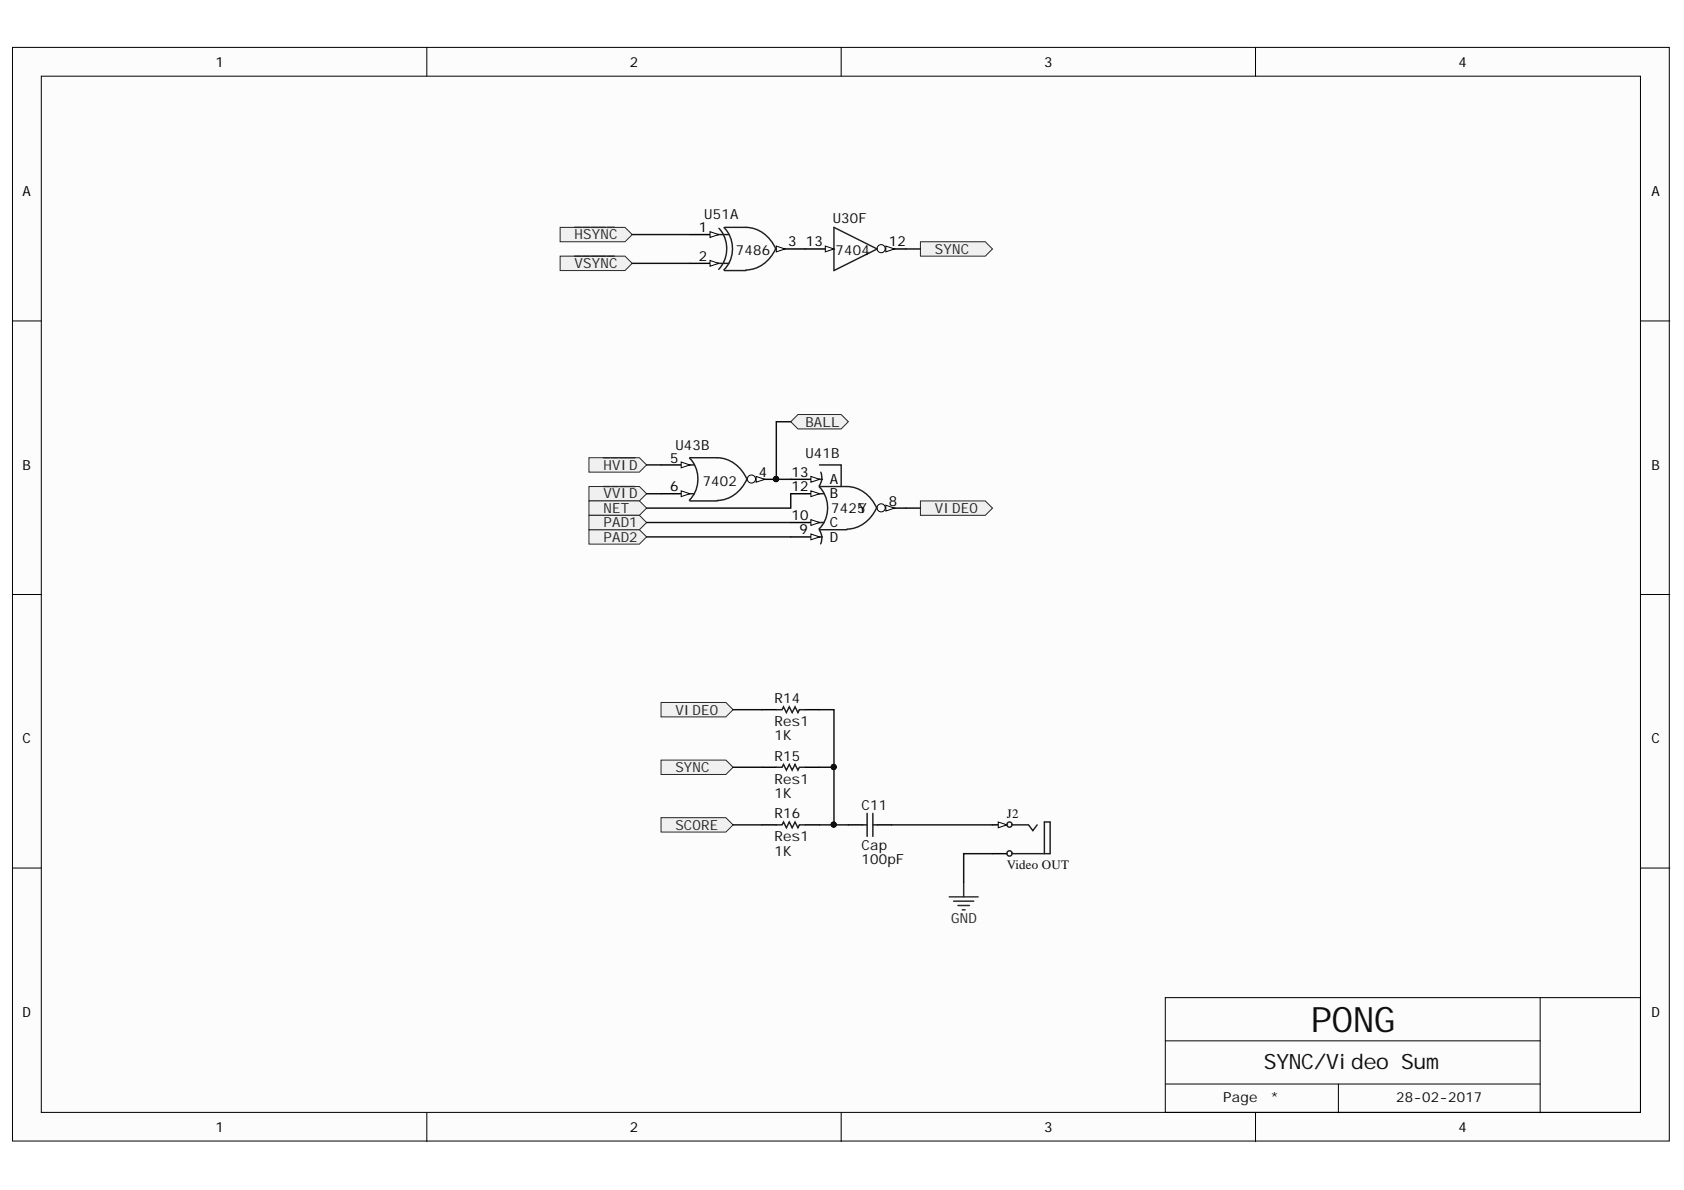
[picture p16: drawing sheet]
<svg xmlns="http://www.w3.org/2000/svg" width="297mm" height="210mm" viewBox="0 0 297 210" stroke-linecap="round" stroke-linejoin="round" font-family="sans-serif">
<defs><g id="words">
<text font-size="6.2" fill="#0e0e0e" x="231.2" y="182">PONG</text>
<text font-size="3.7" fill="#0e0e0e" x="222.9" y="188.5">SYNC/Video Sum</text>
<g font-size="2.5">
<text x="38" y="11.8">1</text>
<text x="111.1" y="11.8">2</text>
<text x="184.2" y="11.8">3</text>
<text x="257.3" y="11.8">4</text>
<text x="4" y="34.6">A</text>
<text x="291.3" y="34.6">A</text>
<text x="123.3" y="40.9">1</text>
<text x="123.3" y="46">2</text>
<text x="139" y="43.5">3</text>
<text x="142.1" y="43.5">13</text>
<text x="156.8" y="43.5">12</text>
<text x="4" y="82.9">B</text>
<text x="118.2" y="81.6">5</text>
<text x="291.3" y="82.9">B</text>
<text x="118.2" y="86.7">6</text>
<text x="133.8" y="84.1">4</text>
<text x="139.6" y="84.1">13</text>
<text x="139.6" y="86.7">12</text>
<text x="146.4" y="85.4">A</text>
<text x="146.4" y="87.9">B</text>
<text x="156.8" y="89.2">8</text>
<text x="139.6" y="91.7">10</text>
<text x="141" y="94.3">9</text>
<text x="146.4" y="93">C</text>
<text x="146.4" y="95.5">D</text>
<text x="151.4" y="90.5">Y</text>
<text x="4" y="131.1">C</text>
<text x="291.3" y="131.1">C</text>
<text x="4" y="179.4">D</text>
<text x="291.3" y="179.4">D</text>
<text x="38" y="199.7">1</text>
<text x="111.1" y="199.7">2</text>
<text x="184.2" y="199.7">3</text>
<text x="257.3" y="199.7">4</text>
</g>
<g font-size="2.5" fill="#0e0e0e">
<text x="124.2" y="38.6">U51A</text>
<text x="146.9" y="39.4">U30F</text>
<text x="129.8" y="45">7486</text>
<text x="147.4" y="45">7404</text>
<text x="119.1" y="79.3">U43B</text>
<text x="142.1" y="80.8">U41B</text>
<text x="123.9" y="85.6">7402</text>
<text x="146.6" y="90.5">7425</text>
<text x="136.6" y="124">R14</text>
<text x="136.6" y="130.6">1K</text>
<text x="136.6" y="128.1">Res1</text>
<text x="136.6" y="134.2">R15</text>
<text x="136.6" y="140.8">1K</text>
<text x="136.6" y="138.2">Res1</text>
<text x="152" y="142.8">C11</text>
<text x="136.6" y="144.3">R16</text>
<text x="136.6" y="148.4">Res1</text>
<text x="152" y="149.9">Cap</text>
<text x="136.6" y="150.9">1K</text>
<text x="152" y="152.4">100pF</text>
<text x="215.7" y="194.4">Page</text>
<text x="224.1" y="194.4">*</text>
<text x="246.3" y="194.4">28-02-2017</text>
</g>
<g font-size="2.5" fill="#262626">
<text x="101.4" y="42.2">HSYNC</text>
<text x="101.4" y="47.3">VSYNC</text>
<text x="164.9" y="44.7">SYNC</text>
<text x="142.1" y="75.2">BALL</text>
<text x="106.4" y="82.9">HVID</text>
<text x="106.4" y="87.9">VVID</text>
<text x="106.4" y="95.5">PAD2</text>
<text x="106.4" y="90.5">NET</text>
<text x="106.4" y="93">PAD1</text>
<text x="164.9" y="90.5">VIDEO</text>
<text x="119.1" y="126">VIDEO</text>
<text x="119.1" y="136.2">SYNC</text>
<text x="119.1" y="146.3">SCORE</text>
<text x="167.8" y="162.8">GND</text>
</g>
<g font-size="2.3" fill="#0e0e0e">
<text x="177.6" y="144.2">J2</text>
<text x="177.6" y="153.4">Video OUT</text>
</g>
</g></defs>
<g fill="#fcfcfc" stroke="#000" stroke-width=".18">
<path d="M2.2 8.4h292.2v192.9h-292.2z"/>
<path d="M7.3 13.4h282.1v182.8h-282.1z"/>
</g>
<g fill="none" stroke="#000" stroke-width=".18">
<path d="M75.3 8.4v5M148.4 8.4v5M221.5 8.4v5M2.2 56.6h5.1M289.5 56.6h5M2.2 104.9h5.1M289.5 104.9h5M2.2 153.1h5.1M289.5 153.1h5M205.5 176h83.9v20.2h-83.9zM271.7 176v20.3M75.3 196.3v5.1"/>
<path d="M148.4 196.3v5.1M205.6 183.6h66.1M205.6 191.2h66.1M221.5 196.3v5.1M236.1 191.2v5.1"/>
</g>
<path d="M98.8 40.1h11.4l1.3 1.3-1.3 1.2h-11.4z" fill-rule="evenodd" fill="#f0f0f0" stroke="#262626" stroke-width=".18"/>
<path d="M101.3 40.1h1.2M102.8 40.1h1.2M104.2 40.1h1.3M105.6 40.1h1.2M107.1 40.1h1.3" fill="none" stroke="#262626" stroke-width=".25"/>
<path d="M98.8 45.2h11.4l1.3 1.3-1.3 1.2h-11.4z" fill-rule="evenodd" fill="#f0f0f0" stroke="#262626" stroke-width=".18"/>
<path d="M101.3 45.2h1.2M102.8 45.2h1.2M104.2 45.2h1.3M105.6 45.2h1.2M107.1 45.2h1.3" fill="none" stroke="#262626" stroke-width=".25"/>
<g fill="#f0f0f0" stroke="#262626" stroke-width=".18">
<path d="M162.4 42.6h11.4l1.3 1.3-1.3 1.3h-11.4z" fill-rule="evenodd"/>
<path d="M103.9 80.7h8.9l1.3 1.3-1.3 1.3h-8.9z" fill-rule="evenodd"/>
</g>
<path d="M106.4 80.7h1.2M107.9 80.7h1.1M109.3 80.7h1.3M110.7 80.7h1.3" fill="none" stroke="#262626" stroke-width=".25"/>
<path d="M103.9 85.8h8.9l1.3 1.3-1.3 1.3h-8.9z" fill-rule="evenodd" fill="#f0f0f0" stroke="#262626" stroke-width=".18"/>
<path d="M106.4 85.8h1.2M107.9 85.8h1.1M109.3 85.8h1.3M110.7 85.8h1.3" fill="none" stroke="#262626" stroke-width=".25"/>
<g fill="#f0f0f0" stroke="#262626" stroke-width=".18">
<path d="M103.9 93.4h8.9l1.3 1.3-1.3 1.3h-8.9z" fill-rule="evenodd"/>
<path d="M103.9 88.4h8.9l1.3 1.2-1.3 1.3h-8.9z" fill-rule="evenodd"/>
<path d="M103.9 90.9h8.9l1.3 1.3-1.3 1.2h-8.9z" fill-rule="evenodd"/>
<path d="M162.4 88.4h11.4l1.3 1.2-1.3 1.3h-11.4z" fill-rule="evenodd"/>
<path d="M116.6 123.9h11.4l1.3 1.3-1.3 1.3h-11.4z" fill-rule="evenodd"/>
<path d="M116.6 134.1h11.4l1.3 1.2-1.3 1.3h-11.4z" fill-rule="evenodd"/>
<path d="M116.6 144.2h11.4l1.3 1.3-1.3 1.3h-11.4z" fill-rule="evenodd"/>
</g>
<path d="M121.7 41.4h5.1" fill="none" stroke="#000" stroke-width=".25"/>
<path d="M125.2 40.9l1.6 .5-1.6 .5z" fill="#fcfcfc"/>
<path d="M125.2 40.9l1.6 .5-1.6 .5z" fill="none" stroke="#000" stroke-width=".18"/>
<path d="M121.7 46.5h5.1" fill="none" stroke="#000" stroke-width=".25"/>
<path d="M125.2 45.9l1.6 .6-1.6 .5z" fill="#fcfcfc"/>
<path d="M125.2 45.9l1.6 .6-1.6 .5z" fill="none" stroke="#000" stroke-width=".18"/>
<path d="M136.9 43.9h5.1" fill="none" stroke="#000" stroke-width=".25"/>
<path d="M136.9 43.4l1.6 .5-1.6 .5z" fill="#fcfcfc"/>
<path d="M136.9 43.4l1.6 .5-1.6 .5z" fill="none" stroke="#000" stroke-width=".18"/>
<path d="M126.8 41.4h1.7M126.8 46.5h1.7M126.8 40.3a5.4 5.4 0 0 1 0 7.2M127.7 40.2a5.3 5.3 0 0 1 0 7.4M127.8 40.1h3.8a6 6 0 0 1 5.3 3.9M127.8 47.7h3.8M136.8 43.9a6 6 0 0 1-5.2 3.7" fill="none" stroke="#1c1c1c" stroke-width=".25"/>
<path d="M139.5 84.5h5.1" fill="none" stroke="#000" stroke-width=".25"/>
<path d="M143 84l1.6 .5-1.6 .6z" fill="#fcfcfc"/>
<path d="M143 84l1.6 .5-1.6 .6z" fill="none" stroke="#000" stroke-width=".18"/>
<path d="M139.5 87.1h5.1" fill="none" stroke="#000" stroke-width=".25"/>
<path d="M143 86.6l1.6 .5-1.6 .5z" fill="#fcfcfc"/>
<path d="M143 86.6l1.6 .5-1.6 .5z" fill="none" stroke="#000" stroke-width=".18"/>
<path d="M139.5 92.2h5.1" fill="none" stroke="#000" stroke-width=".25"/>
<path d="M143 91.7l1.6 .5-1.6 .5z" fill="#fcfcfc"/>
<path d="M143 91.7l1.6 .5-1.6 .5z" fill="none" stroke="#000" stroke-width=".18"/>
<path d="M139.5 94.7h5.1" fill="none" stroke="#000" stroke-width=".25"/>
<path d="M143 94.2l1.6 .5-1.6 .5z" fill="#fcfcfc"/>
<path d="M143 94.2l1.6 .5-1.6 .5z" fill="none" stroke="#000" stroke-width=".18"/>
<path d="M154.7 89.6h5.1" fill="none" stroke="#000" stroke-width=".25"/>
<circle cx="155.4" cy="89.6" r=".72" fill="#fcfcfc" stroke="#000" stroke-width=".18"/>
<path d="M156.3 89.1l1.5 .5-1.5 .5z" fill="#fcfcfc"/>
<path d="M156.3 89.1l1.5 .5-1.5 .5z" fill="none" stroke="#000" stroke-width=".18"/>
<path d="M144.5 85.9a5.3 5.3 0 0 1 0 7.4M144.5 93.5a2.47 2.47 0 0 1 .3 2.4M144.6 85.8h4.8a6 6 0 0 1 5.3 3.9M144.6 82h3.8v3.8M144.6 87.1h.7M144.6 92.2h.7M144.6 93.4h4.8M144.6 84.5h.5M144.6 94.7h.5M144.8 83.3a2.49 2.49 0 0 1-.3 2.4M154.6 89.6a6 6 0 0 1-5.2 3.7" fill="none" stroke="#1c1c1c" stroke-width=".25"/>
<path d="M154.7 43.9h5.1" fill="none" stroke="#000" stroke-width=".25"/>
<circle cx="155.4" cy="43.9" r=".72" fill="#fcfcfc" stroke="#000" stroke-width=".18"/>
<path d="M156.3 43.4l1.5 .5-1.5 .5z" fill="#fcfcfc"/>
<path d="M156.3 43.4l1.5 .5-1.5 .5z" fill="none" stroke="#000" stroke-width=".18"/>
<path d="M142 43.9h5.1" fill="none" stroke="#000" stroke-width=".25"/>
<path d="M145.6 43.4l1.5 .5-1.5 .5z" fill="#fcfcfc"/>
<path d="M145.6 43.4l1.5 .5-1.5 .5z" fill="none" stroke="#000" stroke-width=".18"/>
<path d="M147.1 40.1l7.6 3.8-7.6 3.8z" fill="none" stroke="#1c1c1c" stroke-width=".25"/>
<path d="M116.6 82h5.1" fill="none" stroke="#000" stroke-width=".25"/>
<path d="M120.2 81.5l1.5 .5-1.5 .5z" fill="#fcfcfc"/>
<path d="M120.2 81.5l1.5 .5-1.5 .5z" fill="none" stroke="#000" stroke-width=".18"/>
<path d="M116.6 87.1h5.1" fill="none" stroke="#000" stroke-width=".25"/>
<path d="M120.2 86.6l1.5 .5-1.5 .5z" fill="#fcfcfc"/>
<path d="M120.2 86.6l1.5 .5-1.5 .5z" fill="none" stroke="#000" stroke-width=".18"/>
<path d="M131.8 84.5h5.1" fill="none" stroke="#000" stroke-width=".25"/>
<circle cx="132.6" cy="84.5" r=".72" fill="#fcfcfc" stroke="#000" stroke-width=".18"/>
<path d="M133.4 84l1.5 .5-1.5 .6z" fill="#fcfcfc"/>
<path d="M133.4 84l1.5 .5-1.5 .6z" fill="none" stroke="#000" stroke-width=".18"/>
<circle cx="136.9" cy="84.5" r=".46" fill="#0e0e0e" stroke="#0e0e0e" stroke-width=".18"/>
<g fill="none" stroke="#1c1c1c" stroke-width=".25">
<path d="M121.6 80.8a5.3 5.3 0 0 1 0 7.4M121.7 80.7h4.8a6 6 0 0 1 5.3 3.9M121.7 82h.7M121.7 87.1h.7M121.7 88.4h4.8M131.8 84.5a6.1 6.1 0 0 1-5.3 3.8M136.9 125.2h1.1l.2-.5 .5 1 .5-1 .5 1 .5-1 .5 1 .3-.5h1M136.9 135.3h1.1l.2-.5 .5 1 .5-1 .5 1 .5-1 .5 1 .3-.5h1M136.9 145.5h1.1l.2-.5 .5 1 .5-1 .5 1 .5-1 .5 1 .3-.5h1M152.2 145.5h.7M152.9 143.5v4M154 143.5v4"/>
<path d="M154 145.5h.7"/>
</g>
<path d="M134.4 125.2h2.5M134.4 135.3h2.5M142 125.2h2.6M142 135.3h2.6M134.4 145.5h2.5M142 145.5h2.6M149.6 145.5h2.6M154.7 145.5h2.6" fill="none" stroke="#000" stroke-width=".25"/>
<path d="M139.5 74.4l1.2-1.3h7.7l1.2 1.3-1.2 1.3h-7.7z" fill-rule="evenodd" fill="#f0f0f0" stroke="#262626" stroke-width=".18"/>
<g fill="none" stroke="#0e0e0e" stroke-width=".25">
<path d="M111.5 41.4h10.2M111.5 46.5h10.2M159.8 43.9h2.6M139.5 74.4h-2.6v10.1h2.6M114.1 82h2.5M114.1 87.1h2.5M114.1 92.2h25.4M114.1 94.7h25.4M139.5 87.1v2.5h-25.4M159.8 89.6h2.6M129.3 125.2h5.1M129.3 135.3h5.1"/>
<path d="M144.6 125.2h2.5v20.3h-2.5M144.6 135.3h2.5M129.3 145.5h5.1M147.1 145.5h2.5"/>
</g>
<g fill="#0e0e0e" stroke="#0e0e0e" stroke-width=".18">
<circle cx="147.1" cy="135.3" r=".46"/>
<circle cx="147.1" cy="145.4" r=".46"/>
<circle cx="136.9" cy="84.5" r=".46"/>
</g>
<path d="M175.1 145.5h2.5" fill="none" stroke="#000" stroke-width=".25"/>
<path d="M176.1 145l1.5 .5-1.5 .5z" fill="#fcfcfc"/>
<path d="M176.1 145l1.5 .5-1.5 .5z" fill="none" stroke="#000" stroke-width=".18"/>
<path d="M175.1 150.6h2.5" fill="none" stroke="#000" stroke-width=".25"/>
<g fill="none" stroke="#1c1c1c" stroke-width=".25">
<path d="M178.6 145.5h2.8l.8 1 .7-1M178.6 150.6h6.6v-5.6h-1v5.6"/>
<circle cx="178.1" cy="150.5" r=".46"/>
<circle cx="178.1" cy="145.4" r=".46"/>
</g>
<path d="M167.4 158.2h5.1M168.2 159h3.6M169 159.7h2M170 155.7v2.5M169.7 160.5h.5" fill="none" stroke="#262626" stroke-width=".25"/>
<path d="M157.3 145.5h17.8M175.1 150.6h-5.1v5.1" fill="none" stroke="#0e0e0e" stroke-width=".25"/>
<use href="#words"/>
</svg>
